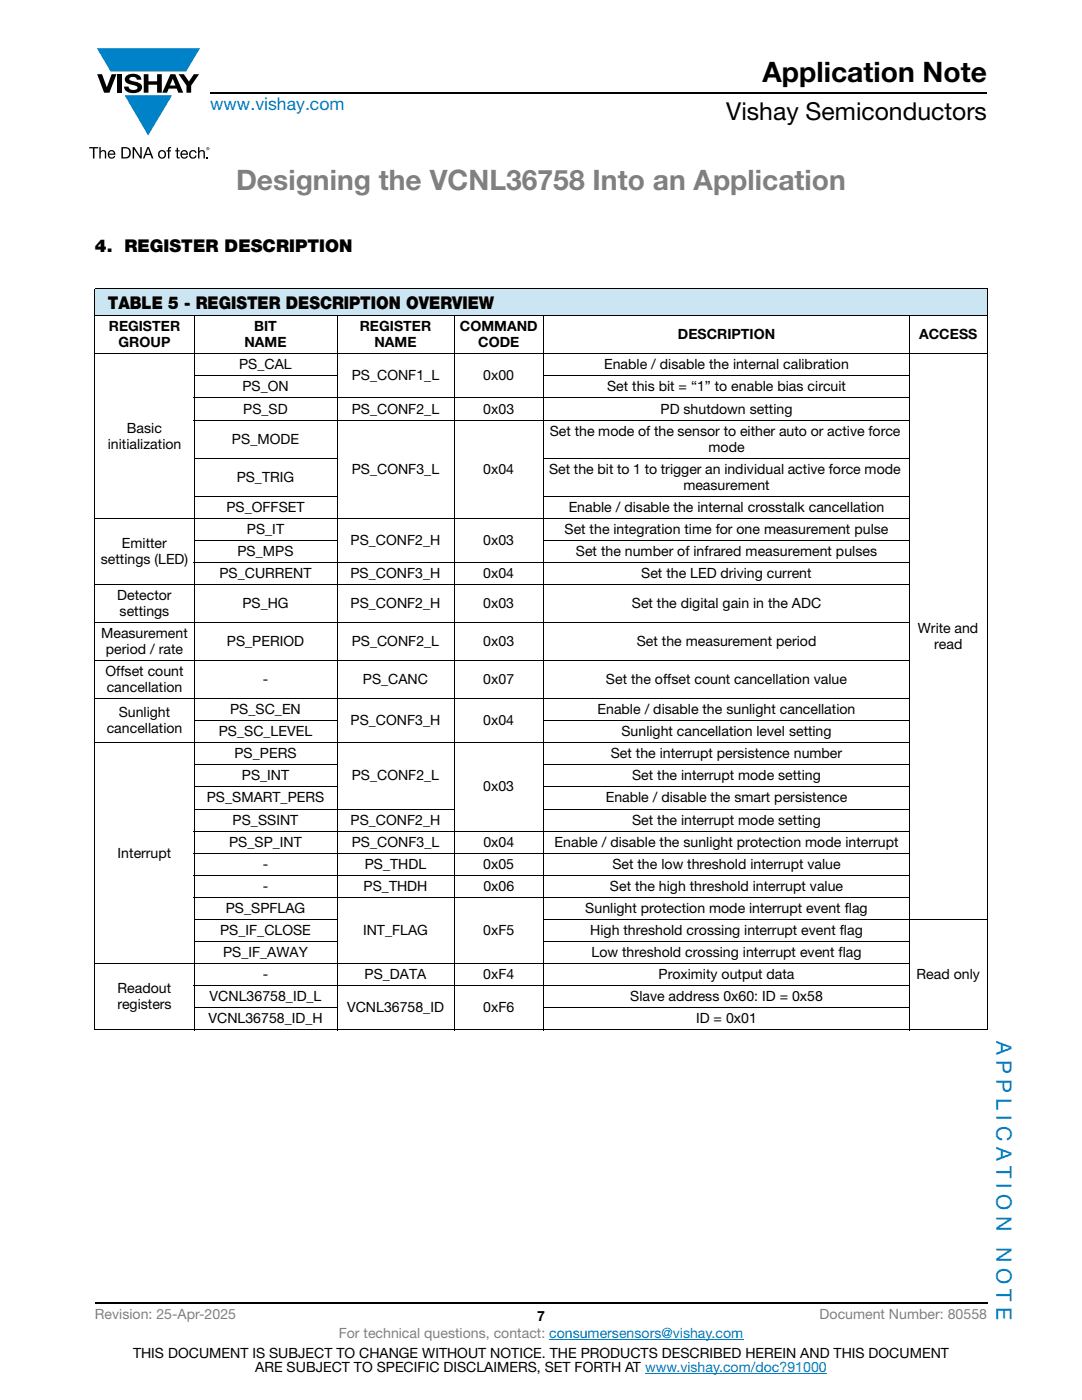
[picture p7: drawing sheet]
<svg xmlns="http://www.w3.org/2000/svg" width="216mm" height="279mm" viewBox="0 0 216 279" stroke-linecap="round" stroke-linejoin="round" font-family="sans-serif">
<defs><g id="words">
<text font-size="5.6" x="152.1" y="16.4">Application Note</text>
<text font-size="5.6" fill="#808080" x="47.1" y="38">Designing the VCNL36758 Into an Application</text>
<text font-size="4.9" x="144.9" y="24">Vishay Semiconductors</text>
<g font-size="4.2" fill="#007ec4">
<text x="198.8" y="207.8" transform="rotate(90 198.8 207.8)">A P P L I C A T I O N</text>
<text x="198.8" y="248.9" transform="rotate(90 198.8 248.9)">N O T E</text>
</g>
<text font-size="3.5" fill="#007ec4" x="42" y="21.9">www.vishay.com</text>
<g font-size="3.5">
<text x="18.9" y="50.4">4. REGISTER DESCRIPTION</text>
<text x="21.5" y="61.6">TABLE 5 - REGISTER DESCRIPTION OVERVIEW</text>
</g>
<g font-size="2.8">
<text x="21.7" y="66.1">REGISTER</text>
<text x="23.7" y="69.3">GROUP</text>
<text x="48.8" y="69.3">NAME</text>
<text x="50.7" y="66.1">BIT</text>
<text x="71.8" y="66.1">REGISTER</text>
<text x="74.7" y="69.3">NAME</text>
<text x="91.8" y="66.1">COMMAND</text>
<text x="95.4" y="69.3">CODE</text>
<text x="135.3" y="67.7">DESCRIPTION</text>
<text x="183.4" y="67.7">ACCESS</text>
<text x="47.7" y="73.7">PS_CAL</text>
<text x="70.2" y="75.9">PS_CONF1_L</text>
<text x="96.4" y="75.9">0x00</text>
<text x="120.5" y="73.7">Enable / disable the internal calibration</text>
<text x="48.4" y="78.1">PS_ON</text>
<text x="48.5" y="82.5">PS_SD</text>
<text x="70.2" y="82.5">PS_CONF2_L</text>
<text x="96.4" y="82.5">0x03</text>
<text x="121.1" y="78.1">Set this bit = “1” to enable bias circuit</text>
<text x="131.8" y="82.5">PD shutdown setting</text>
<text x="21.5" y="89.5">initialization</text>
<text x="25.3" y="86.3">Basic</text>
<text x="46.3" y="88.5">PS_MODE</text>
<text x="109.7" y="87">Set the mode of the sensor to either auto or active force</text>
<text x="70.2" y="94.5">PS_CONF3_L</text>
<text x="96.4" y="94.5">0x04</text>
<text x="109.6" y="94.5">Set the bit to 1 to trigger an individual active force mode</text>
<text x="141.4" y="90.1">mode</text>
<text x="47.2" y="96.1">PS_TRIG</text>
<text x="136.4" y="97.7">measurement</text>
<text x="45.2" y="102.1">PS_OFFSET</text>
<text x="49.3" y="106.5">PS_IT</text>
<text x="112.6" y="106.5">Set the integration time for one measurement pulse</text>
<text x="113.5" y="102.1">Enable / disable the internal crosstalk cancellation</text>
<text x="20.1" y="112.5">settings (LED)</text>
<text x="24.3" y="109.3">Emitter</text>
<text x="47.4" y="110.9">PS_MPS</text>
<text x="70" y="108.7">PS_CONF2_H</text>
<text x="96.4" y="108.7">0x03</text>
<text x="114.9" y="110.9">Set the number of infrared measurement pulses</text>
<text x="23.4" y="119.8">Detector</text>
<text x="43.8" y="115.4">PS_CURRENT</text>
<text x="69.9" y="115.4">PS_CONF3_H</text>
<text x="96.4" y="115.4">0x04</text>
<text x="127.9" y="115.4">Set the LED driving current</text>
<text x="23.9" y="122.9">settings</text>
<text x="48.4" y="121.3">PS_HG</text>
<text x="70" y="121.3">PS_CONF2_H</text>
<text x="96.4" y="121.3">0x03</text>
<text x="126.1" y="121.3">Set the digital gain in the ADC</text>
<text x="20.2" y="127.3">Measurement</text>
<text x="21.1" y="130.5">period / rate</text>
<text x="45.3" y="128.9">PS_PERIOD</text>
<text x="70.2" y="128.9">PS_CONF2_L</text>
<text x="96.4" y="128.9">0x03</text>
<text x="127.1" y="128.9">Set the measurement period</text>
<text x="183.2" y="126.4">Write and</text>
<text x="186.4" y="129.6">read</text>
<text x="21" y="134.9">Offset count</text>
<text x="52.4" y="136.5">-</text>
<text x="72.4" y="136.5">PS_CANC</text>
<text x="96.4" y="136.5">0x07</text>
<text x="120.9" y="136.5">Set the offset count cancellation value</text>
<text x="21.3" y="138.1">cancellation</text>
<text x="23.7" y="143.1">Sunlight</text>
<text x="45.9" y="142.5">PS_SC_EN</text>
<text x="119.2" y="142.5">Enable / disable the sunlight cancellation</text>
<text x="21.3" y="146.3">cancellation</text>
<text x="43.7" y="146.9">PS_SC_LEVEL</text>
<text x="70" y="144.7">PS_CONF3_H</text>
<text x="96.4" y="144.7">0x04</text>
<text x="124" y="146.9">Sunlight cancellation level setting</text>
<text x="46.8" y="151.3">PS_PERS</text>
<text x="48.3" y="155.7">PS_INT</text>
<text x="70.2" y="155.7">PS_CONF2_L</text>
<text x="121.9" y="151.3">Set the interrupt persistence number</text>
<text x="126.1" y="155.7">Set the interrupt mode setting</text>
<text x="41.3" y="160.1">PS_SMART_PERS</text>
<text x="96.4" y="157.9">0x03</text>
<text x="120.9" y="160.1">Enable / disable the smart persistence</text>
<text x="46.4" y="164.6">PS_SSINT</text>
<text x="70" y="164.6">PS_CONF2_H</text>
<text x="126.1" y="164.6">Set the interrupt mode setting</text>
<text x="23.5" y="171.2">Interrupt</text>
<text x="45.7" y="169">PS_SP_INT</text>
<text x="52.4" y="173.4">-</text>
<text x="70.2" y="169">PS_CONF3_L</text>
<text x="72.8" y="173.4">PS_THDL</text>
<text x="96.4" y="173.4">0x05</text>
<text x="96.5" y="169">0x04</text>
<text x="110.7" y="169">Enable / disable the sunlight protection mode interrupt</text>
<text x="122.2" y="173.4">Set the low threshold interrupt value</text>
<text x="52.4" y="177.8">-</text>
<text x="72.5" y="177.8">PS_THDH</text>
<text x="96.4" y="177.8">0x06</text>
<text x="121.7" y="177.8">Set the high threshold interrupt value</text>
<text x="45" y="182.2">PS_SPFLAG</text>
<text x="116.8" y="182.2">Sunlight protection mode interrupt event flag</text>
<text x="43.9" y="186.6">PS_IF_CLOSE</text>
<text x="44.5" y="191">PS_IF_AWAY</text>
<text x="72.4" y="186.6">INT_FLAG</text>
<text x="96.4" y="186.6">0xF5</text>
<text x="117.8" y="186.6">High threshold crossing interrupt event flag</text>
<text x="118" y="191">Low threshold crossing interrupt event flag</text>
<text x="52.4" y="195.4">-</text>
<text x="72.8" y="195.4">PS_DATA</text>
<text x="96.4" y="195.4">0xF4</text>
<text x="131.4" y="195.4">Proximity output data</text>
<text x="182.9" y="195.4">Read only</text>
<text x="23.4" y="201.4">registers</text>
<text x="23.5" y="198.3">Readout</text>
<text x="41.8" y="199.9">VCNL36758_ID_L</text>
<text x="69.3" y="202.1">VCNL36758_ID</text>
<text x="96.4" y="202.1">0xF6</text>
<text x="125.7" y="199.9">Slave address 0x60: ID = 0x58</text>
<text x="41.6" y="204.3">VCNL36758_ID_H</text>
<text x="138.9" y="204.3">ID = 0x01</text>
<text x="107.2" y="263.6">7</text>
<text x="26.5" y="271">THIS DOCUMENT IS SUBJECT TO CHANGE WITHOUT NOTICE. THE PRODUCTS DESCRIBED HEREIN AND THIS DOCUMENT</text>
<text x="50.9" y="273.8">ARE SUBJECT TO SPECIFIC DISCLAIMERS, SET FORTH AT www.vishay.com/doc?91000</text>
</g>
<g font-size="2.8" fill="#808080">
<text x="18.9" y="263.3">Revision: 25-Apr-2025</text>
<text x="163.6" y="263.3">Document Number: 80558</text>
<text x="67.6" y="267.1">For technical questions, contact: consumersensors@vishay.com</text>
</g>
</g></defs>
<path d="M42 18.6h155M18.9 260h178.1" fill="none" stroke="#000" stroke-width=".36"/>
<path d="M109.6 267.3h38.7M128.7 274h36.3" fill="none" stroke="#007ec4" stroke-width=".2"/>
<g fill="#0082c8">
<path d="M19.3 9.6h20.6l-2.7 4.7h-15.1z"/>
<path d="M24.9 19h9.4l-4.7 8z"/>
</g>
<g fill="#000">
<path d="M19.4 14.8h1l.9 2.6 1-2.6h.9l-1.4 3.7h-1zM23.5 14.8h.9v3.7h-.9zM25.2 15.1a2.16 2.16 0 0 1 2.9 .4l.1 .4h-.9a.81 .81 0 0 0-.7-.6 .81 .81 0 0 0-.8 .5l.2 .3 1.1 .2a1.11 1.11 0 0 1 1.2 1.1 1.11 1.11 0 0 1-1.1 1.1 1.83 1.83 0 0 1-2.4-1.2h.9a.99 .99 0 0 0 .8 .7 .99 .99 0 0 0 .9-.5 1.34 1.34 0 0 0-1.2-.6 1.06 1.06 0 0 1-1.1-.6 1.06 1.06 0 0 1 .1-1.2zM28.7 14.8h.9v1.4h1.7v-1.4h1v3.7h-1v-1.6h-1.7v1.6h-.9zM35.6 14.8h1.1l1 1.5 1-1.5h1l-1.6 2.3v1.4h-.9v-1.4zM17.8 29.4h1.8v.2h-.8v2h-.3v-2h-.7zM19.8 29.4h.3v.8a.59 .59 0 0 1 .7-.2 .59 .59 0 0 1 .4 .5v1.1h-.3v-1.1a.42 .42 0 0 0-.5-.3 .42 .42 0 0 0-.3 .5v.9h-.3zM26.5 29.4h.3l1.2 1.8v-1.8h.3v2.2h-.3l-1.2-1.8v1.8h-.3zM33.6 29.4h.6v.2l-.4 .1v.3h.3v.2h-.3v1.4h-.3v-1.4h-.3v-.2h.3zM35.3 29.5h.2v.5h.3v.2h-.3v1.1l.3 .1v.2a.4 .4 0 0 1-.5-.3v-1.1h-.3v-.2h.3zM37.9 30.2a.74 .74 0 0 1 .8-.3 .74 .74 0 0 1 .5 .6h-.3a.55 .55 0 0 0-.8-.1 .55 .55 0 0 0 0 .8 .46 .46 0 0 0 .5 .2 .46 .46 0 0 0 .3-.4h.3a.8 .8 0 0 1-1.1 .6 .8 .8 0 0 1-.3-1.3zM39.5 29.4h.3v.8a.59 .59 0 0 1 .7-.2 .59 .59 0 0 1 .4 .5v1.1h-.3v-1.1a.42 .42 0 0 0-.5-.3 .42 .42 0 0 0-.3 .5v.9h-.3z"/>
<path d="M41.2 31.3h.3v.3h-.3z"/>
<path d="M34.5 15.7l-.6 1.4h1.1zM34 14.8h1l1.6 3.7h-1l-.3-.8h-1.6l-.4 .8h-.9z"/>
<path d="M21.9 30.3l-.1 .4h.9l-.3-.5zM21.7 30.2a.76 .76 0 0 1 .9-.2 .76 .76 0 0 1 .4 .9h-1.2a.49 .49 0 0 0 .4 .5 .49 .49 0 0 0 .5-.3h.3a.82 .82 0 0 1-1.3 .4 .82 .82 0 0 1 0-1.3z"/>
<path d="M24.5 29.6v1.8h.5a.89 .89 0 0 0 .8-.9 .89 .89 0 0 0-.8-.9zM24.2 29.4a1.65 1.65 0 0 1 1.8 .4 1.15 1.15 0 0 1-1 1.8h-.8z"/>
<path d="M29.6 29.6l-.4 1.1h.7zM29.4 29.4h.3l.9 2.2h-.3l-.3-.7h-.9l-.3 .7h-.3z"/>
<path d="M32 30.3a.58 .58 0 0 0-.1 .9 .58 .58 0 0 0 .9 0 .58 .58 0 0 0 0-.8 .58 .58 0 0 0-.8-.1zM31.5 30.8a.85 .85 0 0 1 1.7 0 .85 .85 0 0 1-1.7 0z"/>
<path d="M36.4 30.3l-.1 .4h.9l-.3-.5zM36.2 30.2a.76 .76 0 0 1 .9-.2 .76 .76 0 0 1 .4 .9h-1.2a.49 .49 0 0 0 .4 .5 .49 .49 0 0 0 .5-.3h.3a.82 .82 0 0 1-1.3 .4 .82 .82 0 0 1 0-1.3z"/>
<path d="M41.4 29.5l.1 .1zM41.4 29.5h.2v.3l-.1-.1-.1 .1zM41.2 29.7a.25 .25 0 0 0 .5 0 .25 .25 0 0 0-.5 0zM41.2 29.7a.3 .3 0 0 1 .6 0 .3 .3 0 0 1-.6 0z"/>
</g>
<path d="M18.9 57.5h178.1v5.5h-178.1z" fill="#cce5f3"/>
<g fill="none" stroke="#000" stroke-width=".2">
<path d="M18.9 57.5h178.1M18.9 57.6v147.9M197 57.6v147.9M18.9 63h178.1M18.9 70.6h178.1M38.6 75h28.7M38.6 79.4h143M38.7 62.9v142.7M67.2 62.9v142.7M90.6 62.9v142.7M108.4 75h73.2M108.5 62.9v142.7"/>
<path d="M181.5 62.9v142.7M38.6 83.8h143M38.6 91.4h28.7M38.6 99h28.7M108.4 91.4h73.2M108.4 99h73.2M18.9 103.4h162.7M18.9 116.6h162.7M38.6 107.8h28.7M38.6 112.2h143M108.4 107.8h73.2M18.9 124.2h162.7"/>
<path d="M18.9 131.8h162.7M18.9 139.4h162.7M18.9 148.2h162.7M38.6 143.8h28.7M38.6 152.6h28.7M38.6 157h28.7M108.4 143.8h73.2M108.4 152.6h73.2M108.4 157h73.2M38.6 161.5h52.1M38.6 165.9h143M38.6 170.3h143"/>
<path d="M38.6 174.7h143M38.6 179.1h143M108.4 161.5h73.2M18.9 192.3h162.7M38.6 183.5h28.7M38.6 187.9h28.7M38.6 196.7h143M108.4 183.5h88.6M108.4 187.9h73.2M18.9 205.5h178.1M38.6 201.1h28.7M108.4 201.1h73.2"/>
</g>
<use href="#words"/>
</svg>
